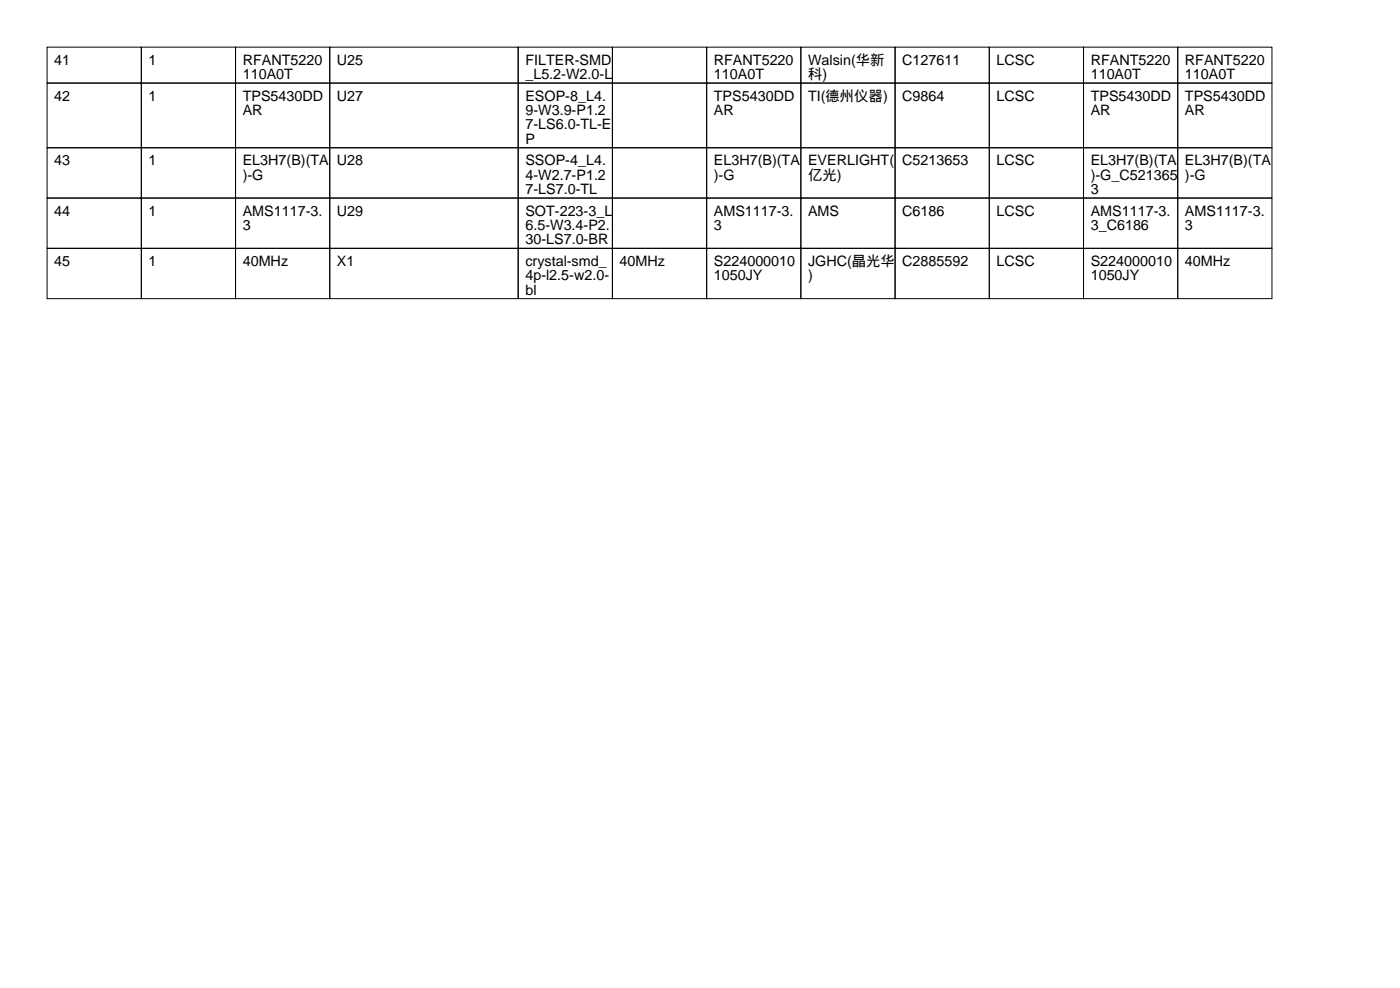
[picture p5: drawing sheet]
<svg xmlns="http://www.w3.org/2000/svg" width="297mm" height="210mm" viewBox="0 0 297 210" stroke-linecap="round" stroke-linejoin="round" font-family="sans-serif">
<defs><g id="words">
<g font-size="3">
<text x="11.5" y="13.7">41</text>
<text x="31.5" y="13.7">1</text>
<text x="51.5" y="13.7">RFANT5220</text>
<text x="51.5" y="16.8">110A0T</text>
<text x="71.5" y="13.7">U25</text>
<text x="111.5" y="13.7">FILTER-SMD</text>
<text x="111.5" y="16.8">_L5.2-W2.0-L</text>
<text x="151.5" y="13.7">RFANT5220</text>
<text x="151.5" y="16.8">110A0T</text>
<text x="171.5" y="13.7">Walsin(华新</text>
<text x="171.5" y="16.8">科)</text>
<text x="191.5" y="13.7">C127611</text>
<text x="211.5" y="13.7">LCSC</text>
<text x="231.5" y="13.7">RFANT5220</text>
<text x="231.5" y="16.8">110A0T</text>
<text x="251.5" y="13.7">RFANT5220</text>
<text x="251.5" y="16.8">110A0T</text>
<text x="11.5" y="21.3">42</text>
<text x="31.5" y="21.3">1</text>
<text x="51.5" y="21.3">TPS5430DD</text>
<text x="71.5" y="21.3">U27</text>
<text x="111.5" y="21.3">ESOP-8_L4.</text>
<text x="151.5" y="21.3">TPS5430DD</text>
<text x="171.5" y="21.3">TI(德州仪器)</text>
<text x="191.5" y="21.3">C9864</text>
<text x="211.5" y="21.3">LCSC</text>
<text x="231.5" y="21.3">TPS5430DD</text>
<text x="251.5" y="21.3">TPS5430DD</text>
<text x="51.5" y="24.4">AR</text>
<text x="111.5" y="24.4">9-W3.9-P1.2</text>
<text x="111.5" y="27.4">7-LS6.0-TL-E</text>
<text x="151.5" y="24.4">AR</text>
<text x="231.5" y="24.4">AR</text>
<text x="251.5" y="24.4">AR</text>
<text x="11.5" y="35.1">43</text>
<text x="31.5" y="35.1">1</text>
<text x="51.5" y="35.1">EL3H7(B)(TA</text>
<text x="71.5" y="35.1">U28</text>
<text x="111.5" y="30.5">P</text>
<text x="111.5" y="35.1">SSOP-4_L4.</text>
<text x="151.5" y="35.1">EL3H7(B)(TA</text>
<text x="171.5" y="35.1">EVERLIGHT(</text>
<text x="191.5" y="35.1">C5213653</text>
<text x="211.5" y="35.1">LCSC</text>
<text x="231.5" y="35.1">EL3H7(B)(TA</text>
<text x="251.5" y="35.1">EL3H7(B)(TA</text>
<text x="51.5" y="38.1">)-G</text>
<text x="111.5" y="38.1">4-W2.7-P1.2</text>
<text x="111.5" y="41.2">7-LS7.0-TL</text>
<text x="151.5" y="38.1">)-G</text>
<text x="171.5" y="38.1">亿光)</text>
<text x="231.5" y="38.1">)-G_C521365</text>
<text x="231.5" y="41.2">3</text>
<text x="251.5" y="38.1">)-G</text>
<text x="11.5" y="45.7">44</text>
<text x="31.5" y="45.7">1</text>
<text x="51.5" y="45.7">AMS1117-3.</text>
<text x="71.5" y="45.7">U29</text>
<text x="111.5" y="45.7">SOT-223-3_L</text>
<text x="151.5" y="45.7">AMS1117-3.</text>
<text x="171.5" y="45.7">AMS</text>
<text x="191.5" y="45.7">C6186</text>
<text x="211.5" y="45.7">LCSC</text>
<text x="231.5" y="45.7">AMS1117-3.</text>
<text x="251.5" y="45.7">AMS1117-3.</text>
<text x="51.5" y="48.8">3</text>
<text x="111.5" y="48.8">6.5-W3.4-P2.</text>
<text x="111.5" y="51.8">30-LS7.0-BR</text>
<text x="151.5" y="48.8">3</text>
<text x="231.5" y="48.8">3_C6186</text>
<text x="251.5" y="48.8">3</text>
<text x="11.5" y="56.4">45</text>
<text x="31.5" y="56.4">1</text>
<text x="51.5" y="56.4">40MHz</text>
<text x="71.5" y="56.4">X1</text>
<text x="111.5" y="56.4">crystal-smd_</text>
<text x="111.5" y="59.4">4p-l2.5-w2.0-</text>
<text x="131.5" y="56.4">40MHz</text>
<text x="151.5" y="56.4">S224000010</text>
<text x="151.5" y="59.4">1050JY</text>
<text x="171.5" y="56.4">JGHC(晶光华</text>
<text x="171.5" y="59.4">)</text>
<text x="191.5" y="56.4">C2885592</text>
<text x="211.5" y="56.4">LCSC</text>
<text x="231.5" y="56.4">S224000010</text>
<text x="231.5" y="59.4">1050JY</text>
<text x="251.5" y="56.4">40MHz</text>
<text x="111.5" y="62.5">bl</text>
</g>
</g></defs>
<g fill="none" stroke="#000" stroke-width=".21">
<path d="M10 10h20v7.6h-20zM10 17.6h20v13.7h-20zM30 10h20v7.6h-20zM30 17.6h20v13.7h-20zM50 10h20v7.6h-20zM50 17.6h20v13.7h-20zM70 10h40v7.6h-40zM70 17.6h40v13.7h-40zM110 10h20v7.6h-20zM110 17.6h20v13.7h-20zM130 10h20v7.6h-20zM130 17.6h20v13.7h-20z"/>
<path d="M150 10h20v7.6h-20zM150 17.6h20v13.7h-20zM170 10h20v7.6h-20zM170 17.6h20v13.7h-20zM190 10h20v7.6h-20zM190 17.6h20v13.7h-20zM210 10h20v7.6h-20zM210 17.6h20v13.7h-20zM230 10h20v7.6h-20zM230 17.6h20v13.7h-20zM250 10h20v7.6h-20zM250 17.6h20v13.7h-20z"/>
<path d="M10 31.3h20v10.7h-20zM30 31.3h20v10.7h-20zM50 31.3h20v10.7h-20zM70 31.3h40v10.7h-40zM110 31.3h20v10.7h-20zM130 31.3h20v10.7h-20zM150 31.3h20v10.7h-20zM170 31.3h20v10.7h-20zM190 31.3h20v10.7h-20zM210 31.3h20v10.7h-20zM230 31.3h20v10.7h-20zM250 31.3h20v10.7h-20z"/>
<path d="M10 42h20v10.7h-20zM10 52.7h20v10.6h-20zM30 42h20v10.7h-20zM30 52.7h20v10.6h-20zM50 42h20v10.7h-20zM50 52.7h20v10.6h-20zM70 42h40v10.7h-40zM70 52.7h40v10.6h-40zM110 42h20v10.7h-20zM110 52.7h20v10.6h-20zM130 42h20v10.7h-20zM130 52.7h20v10.6h-20z"/>
<path d="M150 42h20v10.7h-20zM150 52.7h20v10.6h-20zM170 42h20v10.7h-20zM170 52.7h20v10.6h-20zM190 42h20v10.7h-20zM190 52.7h20v10.6h-20zM210 42h20v10.7h-20zM210 52.7h20v10.6h-20zM230 42h20v10.7h-20zM230 52.7h20v10.6h-20zM250 42h20v10.7h-20zM250 52.7h20v10.6h-20z"/>
</g>
<use href="#words"/>
</svg>
